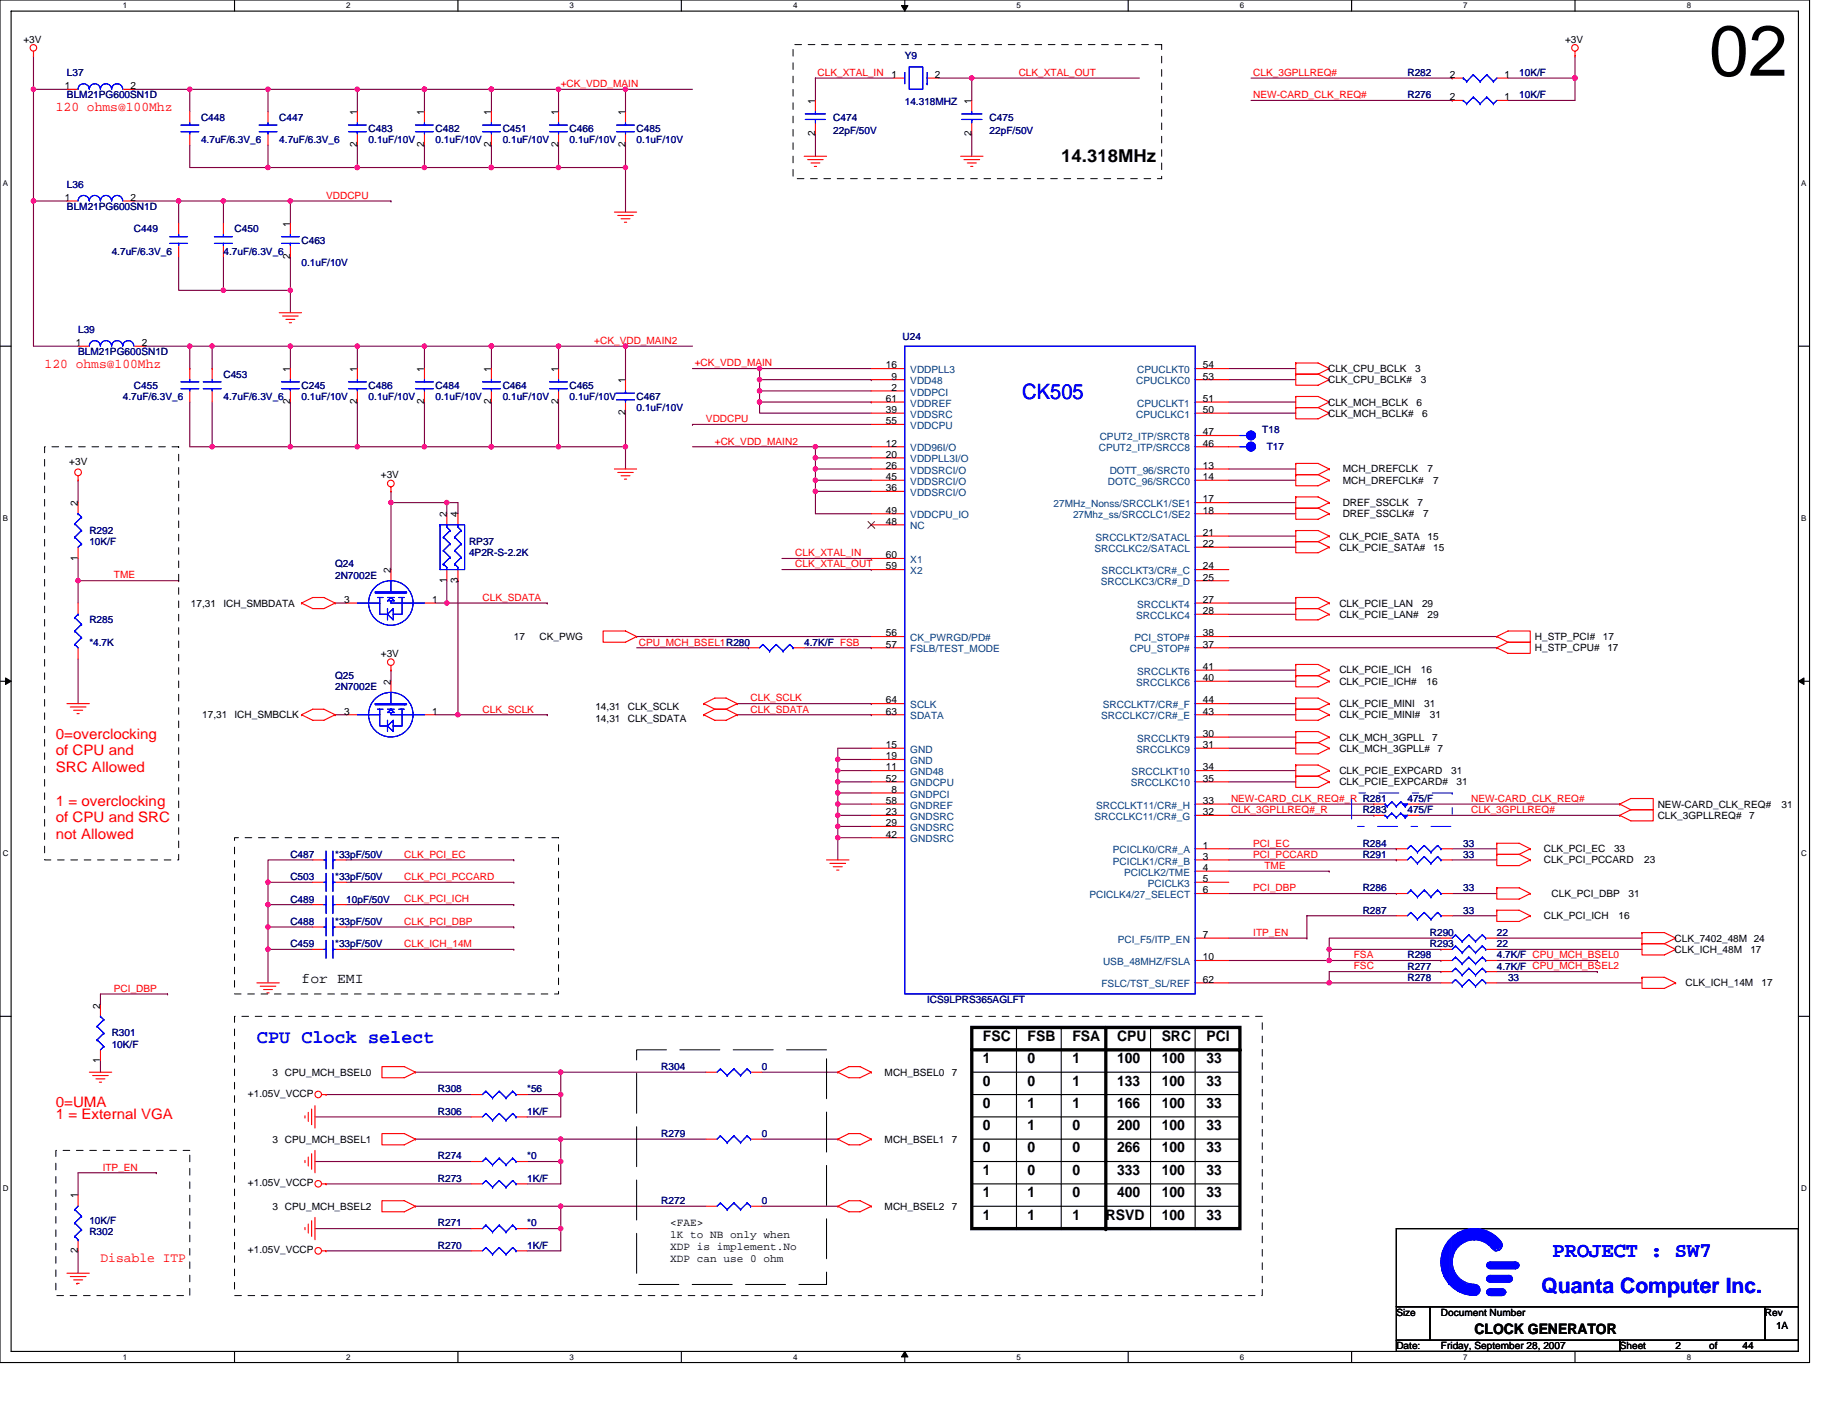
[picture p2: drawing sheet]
<svg xmlns="http://www.w3.org/2000/svg" width="279mm" height="216mm" viewBox="0 0 279 216" stroke-linecap="round" stroke-linejoin="round" font-family="sans-serif">
<defs><g id="words">
<text font-size="10.9" x="260.4" y="11.5">02</text>
<g font-size="3.2" fill="#00f">
<text x="155.7" y="60.7">CK505</text>
<text x="236.5" y="191.6">PROJECT : SW7</text>
<text x="234.8" y="197">Quanta Computer Inc.</text>
</g>
<text font-size="2.9" fill="#00f" x="39.1" y="158.9">CPU Clock select</text>
<text font-size="2.7" x="161.7" y="24.6">14.318MHz</text>
<g font-size="2.2" fill="#f00">
<text x="8.5" y="112.6">0=overclocking</text>
<text x="8.5" y="115.1">of CPU and</text>
<text x="8.5" y="117.6">SRC Allowed</text>
<text x="8.5" y="122.8">1 = overclocking</text>
<text x="8.5" y="125.3">of CPU and SRC</text>
<text x="8.5" y="127.8">not Allowed</text>
<text x="8.5" y="170.4">1 = External VGA</text>
<text x="8.5" y="168.7">0=UMA</text>
</g>
<g font-size="2.2">
<text x="45.9" y="149.8">for EMI</text>
<text x="149.8" y="158.6">FSC</text>
<text x="149.8" y="162">1</text>
<text x="156.5" y="158.6">FSB</text>
<text x="156.5" y="162">0</text>
<text x="163.4" y="162">1</text>
<text x="163.4" y="158.6">FSA</text>
<text x="170.2" y="162">100</text>
<text x="170.2" y="158.6">CPU</text>
<text x="177" y="158.6">SRC</text>
<text x="177" y="162">100</text>
<text x="183.8" y="158.6">PCI</text>
<text x="183.8" y="162">33</text>
<text x="149.8" y="165.4">0</text>
<text x="156.5" y="165.4">0</text>
<text x="163.4" y="165.4">1</text>
<text x="170.2" y="165.4">133</text>
<text x="177" y="165.4">100</text>
<text x="183.8" y="165.4">33</text>
<text x="149.8" y="168.8">0</text>
<text x="149.8" y="172.2">0</text>
<text x="156.5" y="168.8">1</text>
<text x="156.5" y="172.2">1</text>
<text x="163.4" y="168.8">1</text>
<text x="163.4" y="172.2">0</text>
<text x="170.2" y="168.8">166</text>
<text x="170.2" y="172.2">200</text>
<text x="177" y="168.8">100</text>
<text x="177" y="172.2">100</text>
<text x="183.8" y="168.8">33</text>
<text x="183.8" y="172.2">33</text>
<text x="149.8" y="179">1</text>
<text x="149.8" y="175.6">0</text>
<text x="156.5" y="175.6">0</text>
<text x="156.5" y="179">0</text>
<text x="163.4" y="175.6">0</text>
<text x="163.4" y="179">0</text>
<text x="170.2" y="175.6">266</text>
<text x="170.2" y="179">333</text>
<text x="177" y="175.6">100</text>
<text x="177" y="179">100</text>
<text x="183.8" y="179">33</text>
<text x="183.8" y="175.6">33</text>
<text x="149.8" y="185.8">1</text>
<text x="149.8" y="182.4">1</text>
<text x="156.5" y="185.8">1</text>
<text x="156.5" y="182.4">1</text>
<text x="163.4" y="185.8">1</text>
<text x="163.4" y="182.4">0</text>
<text x="168.5" y="185.8">RSVD</text>
<text x="170.2" y="182.4">400</text>
<text x="177" y="182.4">100</text>
<text x="177" y="185.8">100</text>
<text x="183.8" y="182.4">33</text>
<text x="183.8" y="185.8">33</text>
<text x="224.6" y="203.2">CLOCK GENERATOR</text>
</g>
<g font-size="2" fill="#f00">
<text x="8.5" y="16.9">120 ohms@100Mhz</text>
<text x="6.8" y="56.1">120 ohms@100Mhz</text>
<text x="15.3" y="192.2">Disable ITP</text>
</g>
<g font-size="1.7">
<text x="102.1" y="186.8">&lt;FAE&gt;</text>
<text x="102.1" y="188.6">1K to NB only when</text>
<text x="102.1" y="190.4">XDP is implement.No</text>
<text x="102.1" y="192.2">XDP can use 0 ohm</text>
</g>
<g font-size="1.5">
<text x="3.6" y="6.5">+3V</text>
<text x="135.8" y="11.9">1</text>
<text x="142.4" y="11.9">2</text>
<text x="220.9" y="11.9">2</text>
<text x="229.2" y="11.9">1</text>
<text x="238.4" y="6.5">+3V</text>
<text x="9.9" y="13.6">1</text>
<text x="19.9" y="13.6">2</text>
<text x="54.4" y="17.5" transform="rotate(-90 54.4 17.5)">1</text>
<text x="64.6" y="17.5" transform="rotate(-90 64.6 17.5)">1</text>
<text x="74.8" y="17.5" transform="rotate(-90 74.8 17.5)">1</text>
<text x="85.1" y="17.5" transform="rotate(-90 85.1 17.5)">1</text>
<text x="95.3" y="17.5" transform="rotate(-90 95.3 17.5)">1</text>
<text x="124.2" y="15.8" transform="rotate(-90 124.2 15.8)">1</text>
<text x="148" y="15.8" transform="rotate(-90 148 15.8)">1</text>
<text x="220.9" y="15.3">2</text>
<text x="229.2" y="15.3">1</text>
<text x="54.4" y="22.4" transform="rotate(-90 54.4 22.4)">2</text>
<text x="64.6" y="22.4" transform="rotate(-90 64.6 22.4)">2</text>
<text x="74.8" y="22.4" transform="rotate(-90 74.8 22.4)">2</text>
<text x="85.1" y="22.4" transform="rotate(-90 85.1 22.4)">2</text>
<text x="95.3" y="22.4" transform="rotate(-90 95.3 22.4)">2</text>
<text x="124.2" y="20.7" transform="rotate(-90 124.2 20.7)">2</text>
<text x="148" y="20.7" transform="rotate(-90 148 20.7)">2</text>
<text x="9.9" y="30.6">1</text>
<text x="19.9" y="30.6">2</text>
<text x="44.2" y="34.5" transform="rotate(-90 44.2 34.5)">1</text>
<text x="44.2" y="39.5" transform="rotate(-90 44.2 39.5)">2</text>
<text x="11.6" y="52.7">1</text>
<text x="21.6" y="52.7">2</text>
<text x="44.2" y="56.7" transform="rotate(-90 44.2 56.7)">1</text>
<text x="54.4" y="56.7" transform="rotate(-90 54.4 56.7)">1</text>
<text x="64.6" y="56.7" transform="rotate(-90 64.6 56.7)">1</text>
<text x="74.8" y="56.7" transform="rotate(-90 74.8 56.7)">1</text>
<text x="85.1" y="56.7" transform="rotate(-90 85.1 56.7)">1</text>
<text x="95.3" y="58.4" transform="rotate(-90 95.3 58.4)">1</text>
<text x="135" y="56.1">16</text>
<text x="135.8" y="59.5">2</text>
<text x="135.8" y="57.8">9</text>
<text x="183.3" y="57.8">53</text>
<text x="183.3" y="56.1">54</text>
<text x="202.3" y="58.4">CLK_CPU_BCLK#</text>
<text x="202.3" y="56.7">CLK_CPU_BCLK</text>
<text x="215.6" y="56.7">3</text>
<text x="216.4" y="58.4">3</text>
<text x="44.2" y="61.6" transform="rotate(-90 44.2 61.6)">2</text>
<text x="54.4" y="61.6" transform="rotate(-90 54.4 61.6)">2</text>
<text x="64.6" y="61.6" transform="rotate(-90 64.6 61.6)">2</text>
<text x="74.8" y="61.6" transform="rotate(-90 74.8 61.6)">2</text>
<text x="85.1" y="61.6" transform="rotate(-90 85.1 61.6)">2</text>
<text x="95.3" y="63.3" transform="rotate(-90 95.3 63.3)">2</text>
<text x="135" y="62.9">39</text>
<text x="135" y="64.6">55</text>
<text x="135" y="61.2">61</text>
<text x="183.3" y="62.9">50</text>
<text x="183.3" y="61.2">51</text>
<text x="202.3" y="63.5">CLK_MCH_BCLK#</text>
<text x="202.3" y="61.8">CLK_MCH_BCLK</text>
<text x="215.8" y="61.8">6</text>
<text x="216.6" y="63.5">6</text>
<text x="10.5" y="70.8">+3V</text>
<text x="135" y="68.1">12</text>
<text x="135" y="69.7">20</text>
<text x="135" y="71.4">26</text>
<text x="183.3" y="66.3">47</text>
<text x="183.3" y="71.4">13</text>
<text x="183.3" y="68.1">46</text>
<text x="204.6" y="72">MCH_DREFCLK</text>
<text x="217.5" y="72">7</text>
<text x="11.9" y="77.1" transform="rotate(-90 11.9 77.1)">2</text>
<text x="58" y="72.8">+3V</text>
<text x="135" y="73.2">45</text>
<text x="135" y="74.8">36</text>
<text x="183.3" y="76.6">17</text>
<text x="183.3" y="73.2">14</text>
<text x="204.6" y="77.1">DREF_SSCLK</text>
<text x="204.6" y="73.7">MCH_DREFCLK#</text>
<text x="215.9" y="77.1">7</text>
<text x="218.3" y="73.7">7</text>
<text x="68.1" y="78.8" transform="rotate(-90 68.1 78.8)">2</text>
<text x="69.7" y="78.8" transform="rotate(-90 69.7 78.8)">4</text>
<text x="135" y="78.3">49</text>
<text x="135" y="79.9">48</text>
<text x="183.3" y="81.7">21</text>
<text x="183.3" y="83.4">22</text>
<text x="183.3" y="78.3">18</text>
<text x="204" y="82.2">CLK_PCIE_SATA</text>
<text x="204" y="83.9">CLK_PCIE_SATA#</text>
<text x="204.6" y="78.8">DREF_SSCLK#</text>
<text x="216.8" y="78.8">7</text>
<text x="217.5" y="82.2">15</text>
<text x="218.3" y="83.9">15</text>
<text x="11.9" y="85.4" transform="rotate(-90 11.9 85.4)">1</text>
<text x="59.5" y="87.3" transform="rotate(-90 59.5 87.3)">2</text>
<text x="68.1" y="88.8" transform="rotate(-90 68.1 88.8)">1</text>
<text x="69.7" y="88.8" transform="rotate(-90 69.7 88.8)">3</text>
<text x="135" y="85.1">60</text>
<text x="135" y="86.8">59</text>
<text x="183.3" y="88.5">25</text>
<text x="183.3" y="86.8">24</text>
<text x="29.1" y="92.4">17,31</text>
<text x="34" y="92.4">ICH_SMBDATA</text>
<text x="52.4" y="91.9">3</text>
<text x="65.8" y="91.9">1</text>
<text x="183.3" y="93.6">28</text>
<text x="183.3" y="91.9">27</text>
<text x="204" y="92.4">CLK_PCIE_LAN</text>
<text x="204" y="94.1">CLK_PCIE_LAN#</text>
<text x="216.6" y="92.4">29</text>
<text x="217.5" y="94.1">29</text>
<text x="58" y="100.1">+3V</text>
<text x="78.3" y="97.5">17</text>
<text x="82.2" y="97.5">CK_PWG</text>
<text x="135" y="97">56</text>
<text x="135" y="98.7">57</text>
<text x="183.3" y="98.7">37</text>
<text x="183.3" y="97">38</text>
<text x="233.8" y="99.2">H_STP_CPU#</text>
<text x="233.8" y="97.5">H_STP_PCI#</text>
<text x="244.2" y="97.5">17</text>
<text x="244.9" y="99.2">17</text>
<text x="59.5" y="104.3" transform="rotate(-90 59.5 104.3)">2</text>
<text x="135" y="107.2">64</text>
<text x="183.3" y="107.2">44</text>
<text x="183.3" y="103.8">40</text>
<text x="183.3" y="102.1">41</text>
<text x="204" y="104.3">CLK_PCIE_ICH#</text>
<text x="204" y="102.6">CLK_PCIE_ICH</text>
<text x="204" y="107.7">CLK_PCIE_MINI</text>
<text x="216.4" y="102.6">16</text>
<text x="217" y="107.7">31</text>
<text x="217.3" y="104.3">16</text>
<text x="30.8" y="109.4">17,31</text>
<text x="35.7" y="109.4">ICH_SMBCLK</text>
<text x="52.4" y="108.9">3</text>
<text x="65.8" y="108.9">1</text>
<text x="90.7" y="108.2">14,31</text>
<text x="90.7" y="109.9">14,31</text>
<text x="95.6" y="108.2">CLK_SCLK</text>
<text x="95.6" y="109.9">CLK_SDATA</text>
<text x="135" y="108.9">63</text>
<text x="135" y="114">15</text>
<text x="183.3" y="114">31</text>
<text x="183.3" y="108.9">43</text>
<text x="183.3" y="112.3">30</text>
<text x="204" y="112.8">CLK_MCH_3GPLL</text>
<text x="204" y="109.4">CLK_PCIE_MINI#</text>
<text x="217.8" y="109.4">31</text>
<text x="218.2" y="112.8">7</text>
<text x="135" y="115.7">19</text>
<text x="135" y="117.4">11</text>
<text x="135" y="119.1">52</text>
<text x="183.3" y="117.4">34</text>
<text x="183.3" y="119.1">35</text>
<text x="204" y="119.6">CLK_PCIE_EXPCARD#</text>
<text x="204" y="117.9">CLK_PCIE_EXPCARD</text>
<text x="204" y="114.5">CLK_MCH_3GPLL#</text>
<text x="219" y="114.5">7</text>
<text x="221.1" y="117.9">31</text>
<text x="221.9" y="119.6">31</text>
<text x="135" y="122.5">58</text>
<text x="135" y="124.2">23</text>
<text x="135" y="125.9">29</text>
<text x="135.8" y="120.8">8</text>
<text x="183.3" y="124.2">32</text>
<text x="183.3" y="122.5">33</text>
<text x="252.5" y="123">NEW-CARD_CLK_REQ#</text>
<text x="252.5" y="124.8">CLK_3GPLLREQ#</text>
<text x="266.5" y="124.8">7</text>
<text x="271.4" y="123">31</text>
<text x="135" y="127.6">42</text>
<text x="183.3" y="129.3">1</text>
<text x="183.3" y="131">3</text>
<text x="235.2" y="131.6">CLK_PCI_PCCARD</text>
<text x="235.2" y="129.9">CLK_PCI_EC</text>
<text x="245.9" y="129.9">33</text>
<text x="250.5" y="131.6">23</text>
<text x="183.3" y="132.7">4</text>
<text x="183.3" y="136.1">6</text>
<text x="183.3" y="134.4">5</text>
<text x="236.4" y="136.7">CLK_PCI_DBP</text>
<text x="248.1" y="136.7">31</text>
<text x="183.3" y="142.9">7</text>
<text x="235.2" y="140.1">CLK_PCI_ICH</text>
<text x="246.6" y="140.1">16</text>
<text x="255.1" y="143.5">CLK_7402_48M 24</text>
<text x="183.3" y="146.3">10</text>
<text x="183.3" y="149.7">62</text>
<text x="255.1" y="145.2">CLK_ICH_48M</text>
<text x="266.7" y="145.2">17</text>
<text x="15.3" y="153.7" transform="rotate(-90 15.3 153.7)">2</text>
<text x="256.8" y="150.3">CLK_ICH_14M</text>
<text x="268.4" y="150.3">17</text>
<text x="15.3" y="162" transform="rotate(-90 15.3 162)">1</text>
<text x="37.8" y="167.1">+1.05V_VCCP</text>
<text x="41.5" y="163.9">3 CPU_MCH_BSEL0</text>
<text x="134.8" y="163.9">MCH_BSEL0</text>
<text x="145" y="163.9">7</text>
<text x="41.5" y="174.1">3 CPU_MCH_BSEL1</text>
<text x="134.8" y="174.1">MCH_BSEL1</text>
<text x="145" y="174.1">7</text>
<text x="11.9" y="182.6" transform="rotate(-90 11.9 182.6)">1</text>
<text x="37.8" y="180.7">+1.05V_VCCP</text>
<text x="41.5" y="184.3">3 CPU_MCH_BSEL2</text>
<text x="134.8" y="184.3">MCH_BSEL2</text>
<text x="145" y="184.3">7</text>
<text x="11.9" y="190.9" transform="rotate(-90 11.9 190.9)">2</text>
<text x="37.8" y="190.9">+1.05V_VCCP</text>
<text x="212.7" y="200.5">Size</text>
<text x="219.5" y="200.5">Document Number</text>
<text x="268.9" y="200.5">Rev</text>
<text x="270.6" y="202.5">1A</text>
<text x="212.7" y="205.6">Date:</text>
<text x="219.5" y="205.6">Friday, September 28, 2007</text>
<text x="246.8" y="205.6">Sheet</text>
<text x="255.3" y="205.6">2</text>
<text x="260.4" y="205.6">of</text>
<text x="265.5" y="205.6">44</text>
</g>
<g font-size="1.5" fill="#000080">
<text x="10.2" y="11.6">L37</text>
<text x="137.8" y="9">Y9</text>
<text x="214.4" y="11.6">R282</text>
<text x="231.4" y="11.6">10K/F</text>
<text x="10.2" y="15">BLM21PG600SN1D</text>
<text x="137.8" y="16">14.318MHZ</text>
<text x="214.4" y="15">R276</text>
<text x="231.4" y="15">10K/F</text>
<text x="30.6" y="18.4">C448</text>
<text x="30.6" y="21.8">4.7uF/6.3V_6</text>
<text x="42.5" y="18.4">C447</text>
<text x="42.5" y="21.8">4.7uF/6.3V_6</text>
<text x="56.2" y="20.1">C483</text>
<text x="56.2" y="21.8">0.1uF/10V</text>
<text x="66.4" y="20.1">C482</text>
<text x="66.4" y="21.8">0.1uF/10V</text>
<text x="76.6" y="20.1">C451</text>
<text x="76.6" y="21.8">0.1uF/10V</text>
<text x="86.8" y="20.1">C466</text>
<text x="86.8" y="21.8">0.1uF/10V</text>
<text x="97" y="20.1">C485</text>
<text x="97" y="21.8">0.1uF/10V</text>
<text x="126.9" y="18.4">C474</text>
<text x="126.9" y="20.4">22pF/50V</text>
<text x="150.8" y="18.4">C475</text>
<text x="150.8" y="20.4">22pF/50V</text>
<text x="10.2" y="28.6">L36</text>
<text x="10.2" y="32">BLM21PG600SN1D</text>
<text x="20.4" y="35.4">C449</text>
<text x="35.7" y="35.4">C450</text>
<text x="17" y="38.8">4.7uF/6.3V_6</text>
<text x="34" y="38.8">4.7uF/6.3V_6</text>
<text x="45.9" y="37.1">C463</text>
<text x="45.9" y="40.5">0.1uF/10V</text>
<text x="11.9" y="50.7">L39</text>
<text x="137.5" y="51.7">U24</text>
<text x="11.9" y="54.1">BLM21PG600SN1D</text>
<text x="20.4" y="59.2">C455</text>
<text x="34" y="57.5">C453</text>
<text x="45.9" y="59.2">C245</text>
<text x="56.2" y="59.2">C486</text>
<text x="66.4" y="59.2">C484</text>
<text x="76.6" y="59.2">C464</text>
<text x="86.8" y="59.2">C465</text>
<text x="18.7" y="60.9">4.7uF/6.3V_6</text>
<text x="34" y="60.9">4.7uF/6.3V_6</text>
<text x="45.9" y="60.9">0.1uF/10V</text>
<text x="56.2" y="60.9">0.1uF/10V</text>
<text x="66.4" y="60.9">0.1uF/10V</text>
<text x="76.6" y="60.9">0.1uF/10V</text>
<text x="86.8" y="60.9">0.1uF/10V</text>
<text x="97" y="60.9">C467</text>
<text x="97" y="62.6">0.1uF/10V</text>
<text x="192.3" y="66">T18</text>
<text x="193" y="68.6">T17</text>
<text x="13.6" y="81.3">R292</text>
<text x="13.6" y="83.1">10K/F</text>
<text x="71.5" y="83.1">RP37</text>
<text x="51.1" y="86.5">Q24</text>
<text x="51.1" y="88.2">2N7002E</text>
<text x="71.5" y="84.8">4P2R-S-2.2K</text>
<text x="13.6" y="95">R285</text>
<text x="13.6" y="98.4">*4.7K</text>
<text x="122.5" y="98.4">4.7K/F FSB</text>
<text x="51.1" y="103.5">Q25</text>
<text x="51.1" y="105.2">2N7002E</text>
<text x="207.6" y="123.9">R283</text>
<text x="214.4" y="123.9">475/F</text>
<text x="214.4" y="122.2">475/F</text>
<text x="44.2" y="130.7">C487</text>
<text x="51.1" y="130.7">*33pF/50V</text>
<text x="207.6" y="130.7">R291</text>
<text x="207.6" y="129">R284</text>
<text x="222.9" y="130.7">33</text>
<text x="222.9" y="129">33</text>
<text x="44.2" y="137.5">C489</text>
<text x="44.2" y="134.1">C503</text>
<text x="51.1" y="134.1">*33pF/50V</text>
<text x="52.7" y="137.5">10pF/50V</text>
<text x="207.6" y="135.8">R286</text>
<text x="222.9" y="135.8">33</text>
<text x="44.2" y="140.9">C488</text>
<text x="51.1" y="140.9">*33pF/50V</text>
<text x="207.6" y="139.2">R287</text>
<text x="217.8" y="142.6">R290</text>
<text x="222.9" y="139.2">33</text>
<text x="228" y="142.6">22</text>
<text x="44.2" y="144.3">C459</text>
<text x="51.1" y="144.3">*33pF/50V</text>
<text x="214.4" y="147.7">R277</text>
<text x="214.4" y="146">R298</text>
<text x="214.4" y="149.4">R278</text>
<text x="217.8" y="144.3">R293</text>
<text x="228" y="147.7">4.7K/F CPU_MCH_BSEL2</text>
<text x="228" y="146">4.7K/F CPU_MCH_BSEL0</text>
<text x="228" y="144.3">22</text>
<text x="229.7" y="149.4">33</text>
<text x="141.2" y="152.8">ICS9LPRS365AGLFT</text>
<text x="17" y="157.9">R301</text>
<text x="17" y="159.6">10K/F</text>
<text x="66.7" y="166.4">R308</text>
<text x="80.3" y="166.4">*56</text>
<text x="100.7" y="163">R304</text>
<text x="116.1" y="163">0</text>
<text x="66.7" y="169.8">R306</text>
<text x="80.3" y="169.8">1K/F</text>
<text x="100.7" y="173.2">R279</text>
<text x="116.1" y="173.2">0</text>
<text x="66.7" y="176.7">R274</text>
<text x="80.3" y="176.7">*0</text>
<text x="66.7" y="180.1">R273</text>
<text x="80.3" y="180.1">1K/F</text>
<text x="100.7" y="183.5">R272</text>
<text x="116.1" y="183.5">0</text>
<text x="13.6" y="188.2">R302</text>
<text x="13.6" y="186.5">10K/F</text>
<text x="66.7" y="186.9">R271</text>
<text x="66.7" y="190.3">R270</text>
<text x="80.3" y="186.9">*0</text>
<text x="80.3" y="190.3">1K/F</text>
</g>
<g font-size="1.5" fill="#f00">
<text x="124.6" y="11.6">CLK_XTAL_IN</text>
<text x="155.2" y="11.6">CLK_XTAL_OUT</text>
<text x="190.9" y="11.6">CLK_3GPLLREQ#</text>
<text x="85.4" y="13.3">+CK_VDD_MAIN</text>
<text x="190.9" y="15">NEW-CARD_CLK_REQ#</text>
<text x="49.7" y="30.3">VDDCPU</text>
<text x="90.5" y="52.4">+CK_VDD_MAIN2</text>
<text x="105.8" y="55.8">+CK_VDD_MAIN</text>
<text x="107.5" y="64.3">VDDCPU</text>
<text x="108.9" y="67.7">+CK_VDD_MAIN2</text>
<text x="17.4" y="88.1">TME</text>
<text x="121.2" y="84.8">CLK_XTAL_IN</text>
<text x="121.2" y="86.4">CLK_XTAL_OUT</text>
<text x="73.5" y="91.5">CLK_SDATA</text>
<text x="97.3" y="98.4">CPU_MCH_BSEL1R280</text>
<text x="114.3" y="106.9">CLK_SCLK</text>
<text x="73.5" y="108.6">CLK_SCLK</text>
<text x="114.3" y="108.6">CLK_SDATA</text>
<text x="187.5" y="122.2">NEW-CARD_CLK_REQ#_R R281</text>
<text x="187.5" y="123.9">CLK_3GPLLREQ#_R</text>
<text x="224.1" y="123.9">CLK_3GPLLREQ#</text>
<text x="224.1" y="122.2">NEW-CARD_CLK_REQ#</text>
<text x="61.6" y="130.7">CLK_PCI_EC</text>
<text x="190.9" y="130.7">PCI_PCCARD</text>
<text x="190.9" y="129">PCI_EC</text>
<text x="61.6" y="134.1">CLK_PCI_PCCARD</text>
<text x="61.6" y="137.5">CLK_PCI_ICH</text>
<text x="190.9" y="135.8">PCI_DBP</text>
<text x="192.6" y="132.4">TME</text>
<text x="61.6" y="140.9">CLK_PCI_DBP</text>
<text x="190.9" y="142.6">ITP_EN</text>
<text x="61.6" y="144.3">CLK_ICH_14M</text>
<text x="206.2" y="147.7">FSC</text>
<text x="206.2" y="146">FSA</text>
<text x="17.4" y="151.1">PCI_DBP</text>
<text x="15.6" y="178.4">ITP_EN</text>
</g>
<g font-size="1.5" fill="#004080">
<text x="138.7" y="56.9">VDDPLL3</text>
<text x="138.7" y="58.5">VDD48</text>
<text x="173.1" y="58.5">CPUCLKC0</text>
<text x="173.2" y="56.9">CPUCLKT0</text>
<text x="138.7" y="63.6">VDDSRC</text>
<text x="138.7" y="65.4">VDDCPU</text>
<text x="138.7" y="62">VDDREF</text>
<text x="138.7" y="60.3">VDDPCI</text>
<text x="173.1" y="63.6">CPUCLKC1</text>
<text x="173.2" y="62">CPUCLKT1</text>
<text x="138.7" y="68.8">VDD96I/O</text>
<text x="138.7" y="70.5">VDDPLL3I/O</text>
<text x="167.4" y="68.8">CPUT2_ITP/SRCC8</text>
<text x="167.5" y="67.1">CPUT2_ITP/SRCT8</text>
<text x="138.7" y="72.2">VDDSRCI/O</text>
<text x="138.7" y="73.9">VDDSRCI/O</text>
<text x="138.7" y="75.6">VDDSRCI/O</text>
<text x="160.5" y="77.3">27MHz_Nonss/SRCCLK1/SE1</text>
<text x="168.8" y="73.9">DOTC_96/SRCC0</text>
<text x="169.1" y="72.2">DOTT_96/SRCT0</text>
<text x="138.7" y="79">VDDCPU_IO</text>
<text x="138.7" y="80.7">NC</text>
<text x="163.5" y="79">27Mhz_ss/SRCCLC1/SE2</text>
<text x="166.9" y="82.4">SRCCLKT2/SATACL</text>
<text x="138.7" y="85.8">X1</text>
<text x="138.7" y="87.5">X2</text>
<text x="166.7" y="84.1">SRCCLKC2/SATACL</text>
<text x="167.7" y="89.2">SRCCLKC3/CR#_D</text>
<text x="167.8" y="87.5">SRCCLKT3/CR#_C</text>
<text x="173.1" y="94.3">SRCCLKC4</text>
<text x="173.2" y="92.6">SRCCLKT4</text>
<text x="138.7" y="97.7">CK_PWRGD/PD#</text>
<text x="138.7" y="99.4">FSLB/TEST_MODE</text>
<text x="172.1" y="99.4">CPU_STOP#</text>
<text x="172.8" y="97.7">PCI_STOP#</text>
<text x="138.7" y="107.9">SCLK</text>
<text x="168" y="107.9">SRCCLKT7/CR#_F</text>
<text x="173.1" y="104.5">SRCCLKC6</text>
<text x="173.2" y="102.8">SRCCLKT6</text>
<text x="138.7" y="109.6">SDATA</text>
<text x="167.8" y="109.6">SRCCLKC7/CR#_E</text>
<text x="173.2" y="113">SRCCLKT9</text>
<text x="138.7" y="114.7">GND</text>
<text x="138.7" y="116.4">GND</text>
<text x="138.7" y="118.1">GND48</text>
<text x="138.7" y="119.8">GNDCPU</text>
<text x="172.3" y="119.8">SRCCLKC10</text>
<text x="172.4" y="118.1">SRCCLKT10</text>
<text x="173.1" y="114.7">SRCCLKC9</text>
<text x="138.7" y="121.5">GNDPCI</text>
<text x="138.7" y="123.2">GNDREF</text>
<text x="138.7" y="124.9">GNDSRC</text>
<text x="166.8" y="124.9">SRCCLKC11/CR#_G</text>
<text x="167" y="123.2">SRCCLKT11/CR#_H</text>
<text x="138.7" y="126.6">GNDSRC</text>
<text x="138.7" y="128.3">GNDSRC</text>
<text x="169.5" y="130">PCICLK0/CR#_A</text>
<text x="169.5" y="131.7">PCICLK1/CR#_B</text>
<text x="166" y="136.8">PCICLK4/27_SELECT</text>
<text x="171.2" y="133.4">PCICLK2/TME</text>
<text x="174.9" y="135.1">PCICLK3</text>
<text x="170.3" y="143.6">PCI_F5/ITP_EN</text>
<text x="168" y="147">USB_48MHZ/FSLA</text>
<text x="167.8" y="150.5">FSLC/TST_SL/REF</text>
</g>
<g font-size="1.2">
<text x="18.7" y="1.2">1</text>
<text x="52.7" y="1.2">2</text>
<text x="86.8" y="1.2">3</text>
<text x="120.8" y="1.2">4</text>
<text x="154.9" y="1.2">5</text>
<text x="188.9" y="1.2">6</text>
<text x="222.9" y="1.2">7</text>
<text x="257" y="1.2">8</text>
<text x=".4" y="28.3">A</text>
<text x="274.4" y="28.3">A</text>
<text x=".4" y="79.4">B</text>
<text x="274.4" y="79.4">B</text>
<text x=".4" y="130.4">C</text>
<text x="274.4" y="130.4">C</text>
<text x=".4" y="181.5">D</text>
<text x="274.4" y="181.5">D</text>
<text x="18.7" y="207.2">1</text>
<text x="52.7" y="207.2">2</text>
<text x="86.8" y="207.2">3</text>
<text x="120.8" y="207.2">4</text>
<text x="154.9" y="207.2">5</text>
<text x="188.9" y="207.2">6</text>
<text x="222.9" y="207.2">7</text>
<text x="257" y="207.2">8</text>
</g>
</g></defs>
<path d="M0 0h275.7v207.6h-275.7zM1.7 1.7h272.3v204.2h-272.3z" fill="none" stroke="#000" stroke-width=".17"/>
<g fill="#fff">
<path d="M18.7 .2h.7v1.3h-.7z"/>
<path d="M18.7 206.1h.7v1.3h-.7z"/>
</g>
<path d="M35.7 0v1.7M35.7 205.9v1.7" fill="none" stroke="#000" stroke-width=".17"/>
<g fill="#fff">
<path d="M52.7 .2h.7v1.3h-.7z"/>
<path d="M52.7 206.1h.7v1.3h-.7z"/>
</g>
<path d="M69.8 0v1.7M69.8 205.9v1.7" fill="none" stroke="#000" stroke-width=".17"/>
<g fill="#fff">
<path d="M86.8 .2h.6v1.3h-.6z"/>
<path d="M86.8 206.1h.6v1.3h-.6z"/>
</g>
<path d="M103.8 0v1.7M103.8 205.9v1.7" fill="none" stroke="#000" stroke-width=".17"/>
<g fill="#fff">
<path d="M120.8 .2h.7v1.3h-.7z"/>
<path d="M120.8 206.1h.7v1.3h-.7z"/>
</g>
<path d="M137.8 0v1.7M137.8 205.9v1.7" fill="none" stroke="#000" stroke-width=".17"/>
<path d="M137.3 .8h1l-.5 .9zM137.8 205.9l.5 .9h-1z" fill="#000" stroke="#000" stroke-width=".15"/>
<g fill="#fff">
<path d="M154.9 .2h.6v1.3h-.6z"/>
<path d="M154.9 206.1h.6v1.3h-.6z"/>
</g>
<path d="M171.9 0v1.7M171.9 205.9v1.7" fill="none" stroke="#000" stroke-width=".17"/>
<g fill="#fff">
<path d="M188.9 .2h.6v1.3h-.6z"/>
<path d="M188.9 206.1h.6v1.3h-.6z"/>
</g>
<path d="M205.9 0v1.7M205.9 205.9v1.7" fill="none" stroke="#000" stroke-width=".17"/>
<g fill="#fff">
<path d="M222.9 .2h.7v1.3h-.7z"/>
<path d="M222.9 206.1h.7v1.3h-.7z"/>
</g>
<path d="M239.9 0v1.7M239.9 205.9v1.7" fill="none" stroke="#000" stroke-width=".17"/>
<g fill="#fff">
<path d="M257 .2h.6v1.3h-.6z"/>
<path d="M257 206.1h.6v1.3h-.6z"/>
<path d="M.4 27.2h.8v1.4h-.8z"/>
<path d="M274.4 27.2h.8v1.4h-.8z"/>
<path d="M.4 78.3h.8v1.3h-.8z"/>
<path d="M274.4 78.3h.8v1.3h-.8z"/>
</g>
<path d="M0 52.7h1.7M274 52.7h1.7" fill="none" stroke="#000" stroke-width=".17"/>
<g fill="#fff">
<path d="M.4 129.3h.9v1.4h-.9z"/>
<path d="M274.4 129.3h.9v1.4h-.9z"/>
</g>
<path d="M0 103.8h1.7M274 103.8h1.7" fill="none" stroke="#000" stroke-width=".17"/>
<path d="M.8 103.3l.9 .5-.9 .5zM274 103.8l.8-.5v1z" fill="#000" stroke="#000" stroke-width=".15"/>
<g fill="#fff">
<path d="M.4 180.4h.9v1.3h-.9z"/>
<path d="M274.4 180.4h.9v1.3h-.9z"/>
</g>
<g fill="none" stroke="#000" stroke-width=".17">
<path d="M0 154.9h1.7M154.9 156.5v30.7M161.7 156.5v30.7M175.3 156.5v30.7M182.1 156.5v30.7M274 154.9h1.7M148 166.8h40.9M148 170.2h40.9M148 173.6h40.9M148 177h40.9M148 163.4h40.9M188.9 163.4h.1"/>
<path d="M148 180.4h40.9M148 183.8h40.9M154.9 187.2h.1M161.7 187.2h.1M175.3 187.2h.1M182.1 187.2h.1M188.9 180.4h.1M188.9 183.8h.1M212.7 187.2h61.3v11.9h-61.3zM212.7 199.1h5.1v5.1h-5.1zM217.8 199.1h51.1v5.1h-51.1zM268.9 199.1h5.1v5.1h-5.1z"/>
<path d="M212.7 204.2h34.1v1.7h-34.1zM246.8 204.2h27.2v1.7h-27.2z"/>
</g>
<g fill="none" stroke="#800040" stroke-width=".17">
<path d="M5.1 8.5v5.1M5.1 13.6h5.1M5.1 13.6v17M20.4 13.6h8.5M28.9 13.6v3.4M28.9 13.6h11.9M40.8 13.6h.1M40.8 13.6v3.4M40.8 13.6h13.6M54.4 13.6h.1M54.4 13.6v3.4M54.4 13.6h51.1"/>
<path d="M64.7 13.6v3.4M64.7 13.6h.1M74.9 13.6v3.4M74.9 13.6h.1M85.1 13.6v3.4M85.1 13.6h.1M95.3 13.6v3.4M95.3 13.6h.1M124.2 11.9v3.4M124.2 11.9h.1M124.2 11.9h11.9M142.9 11.9h5.1"/>
<path d="M148 11.9h.1M148 11.9h25.6M148 11.9v3.4M190.6 11.9h30.6M190.6 15.3h30.6M221.2 15.3h.1M221.2 11.9h.1M229.7 11.9h10.2M239.9 8.5v3.4M239.9 11.9v3.4h-10.2M239.9 11.9h.1M5.1 30.6h.1"/>
<path d="M5.1 30.6v22.1h6.8M5.1 30.6h5.1M20.4 30.6h39.2M27.2 30.6h.1M27.2 30.6v3.4M27.2 39.1v5.1h6.8M28.9 22.1v3.4h11.9M34 30.6v3.4M34 39.1v5.1M34 30.6h.1M40.8 25.5h.1M40.8 22.1v3.4h13.6"/>
<path d="M44.2 30.6h.1M44.2 30.6v3.4M44.2 39.1v5.1M54.4 25.5h.1M54.4 22.1v3.4M54.4 25.5h40.9M59.6 30.6h.1M64.7 22.1v3.4M64.7 25.5h.1M74.9 25.5h.1M74.9 22.1v3.4M85.1 22.1v3.4"/>
<path d="M85.1 25.5h.1M95.3 25.5h.1M95.3 22.1v3.4M95.3 25.5v6.8M124.2 20.4v3.4M148 20.4v3.4M22.1 52.7h6.8M28.9 56.2h.1M28.9 52.7h3.4M28.9 52.7v3.5M32.3 56.2h.1M32.3 52.7h11.9"/>
<path d="M32.3 52.7v3.5M34 44.2h10.2M44.2 44.2h.1M44.2 44.2v3.4M44.2 52.7v3.5M44.2 52.7h10.2M44.2 52.7h.1M54.4 52.7v3.5M54.4 52.7h40.9M64.7 52.7v3.5M64.7 52.7h.1M74.9 52.7v3.5"/>
<path d="M74.9 52.7h.1M85.1 52.7h.1M85.1 52.7v3.5M95.3 52.7h.1M95.3 52.7v5.1M95.3 52.7h10.2M105.5 56.2h10.2M115.7 56.2h.1M115.7 56.2h17M115.7 57.8v1.8h17M115.7 56.2v1.6M115.7 59.6h.1"/>
<path d="M115.7 57.8h17M115.7 59.6v1.7M132.7 57.8h.1M187.2 57.8h10.2M187.2 56.2h10.2M11.9 73.2v3.4M28.9 61.3v6.8h3.4M32.3 68.1h.1M32.3 61.3v6.8h11.9M44.2 61.3v6.8M44.2 68.1h.1M44.2 68.1h10.2"/>
<path d="M54.4 61.3v6.8M54.4 68.1h.1M54.4 68.1h10.3M59.6 76.6v10.2M59.6 74.9v1.7M59.6 76.6h10.2v1.7M59.6 76.6h.1M64.7 61.3v6.8h10.2M68.1 76.6v1.7M68.1 76.6h.1M74.9 61.3v6.8M74.9 68.1h.1"/>
<path d="M74.9 68.1h20.4M85.1 61.3v6.8M85.1 68.1h.1M95.3 68.1h.1M95.3 68.1v3.4M95.3 62.9v5.2M105.5 64.7h.1M105.5 68.1h18.7M105.5 64.7h27.2M115.7 61.3v1.6h17M115.7 61.3h17M124.2 68.1h.1"/>
<path d="M124.2 69.8h.1M124.2 68.1h8.5M124.2 74.9v3.4h8.5M124.2 74.9h8.5M124.2 73.2h8.5M124.2 74.9h.1M124.2 71.5h8.5M124.2 73.2h.1M124.2 69.8h8.5M124.2 71.5h.1M124.2 68.1v6.8M132.7 61.3h.1"/>
<path d="M187.2 62.9h10.2M187.2 61.3h10.2M187.2 78.3h10.2M187.2 76.6h10.2M187.2 71.5h10.2M187.2 73.2h10.2M11.9 85.1v3.4M11.9 88.5v3.4M11.9 88.5h15.3M27.2 88.5h.1M51.1 91.9h1.6M66.4 91.9h17"/>
<path d="M68.1 91.9h.1M68.1 88.5v3.4M69.8 88.5h.1M69.8 88.5v20.4M83.4 91.9h.1M97 97h35.7M97 98.7h17M114 98.7h.1M119.1 85.1h13.6M119.1 86.8h13.6M122.5 98.7h10.2M132.7 85.1h.1"/>
<path d="M132.7 98.7h.1M132.7 86.8h.1M187.2 83.4h10.2M187.2 81.7h10.2M187.2 98.7h40.8M187.2 97h40.8M187.2 91.9h10.2M187.2 93.6h10.2M11.9 100.4v6.8M51.1 108.9h1.6M59.6 102.1v1.7M66.4 108.9h3.4"/>
<path d="M69.8 108.9h13.6M83.4 108.9h.1M112.3 107.2h20.4M112.3 108.9h20.4M127.6 115.7h.1M127.6 117.4h.1M127.6 119.1h.1M132.7 107.2h.1M132.7 108.9h.1M132.7 114h-5.1v1.7M132.7 115.7h-5.1v1.7M132.7 117.4h-5.1v1.7"/>
<path d="M132.7 119.1h-5.1v1.7M187.2 103.8h10.2M187.2 102.1h10.2M187.2 117.4h10.2M187.2 119.1h10.2M187.2 114h10.2M187.2 112.3h10.2M187.2 107.2h10.2M187.2 108.9h10.2M40.8 134.4h.1M40.8 137.8h.1M40.8 137.8h6.8"/>
<path d="M40.8 137.8v6.9M47.6 131h-6.8v3.4M47.6 134.4h-6.8v3.4M52.7 131h25.6M52.7 134.4h25.6M52.7 137.8h25.6M78.3 131h.1M78.3 134.4h.1M78.3 137.8h.1M127.6 120.8h.1M127.6 122.5h.1M127.6 124.2h.1"/>
<path d="M127.6 125.9h.1M127.6 127.6h.1M127.6 127.6h5.1M127.6 127.6v3.4M132.7 120.8h-5.1v1.7M132.7 122.5h-5.1v1.7M132.7 124.2h-5.1v1.7M132.7 125.9h-5.1v1.7M187.2 131h25.5M187.2 136.1h25.5M187.2 124.2h22.1M187.2 122.5h22.1"/>
<path d="M187.2 129.3h25.5M187.2 132.7h15.3M202.5 132.7h.1M209.3 122.5h.1M209.3 124.2h.1M212.7 131h.1M212.7 136.1h.1M212.7 139.5h-13.6v3.4M212.7 129.3h.1M216.1 124.2h30.7M216.1 122.5h30.7M221.2 131h6.8"/>
<path d="M221.2 136.1h6.8M221.2 139.5h6.8M221.2 129.3h6.8M246.8 124.2h.1M246.8 122.5h.1M25.5 151.4h.1M25.5 151.4h-10.2v1.8M40.8 141.2h.1M40.8 141.2h6.8M40.8 144.7h.1M47.6 144.7h-6.8v5.1M52.7 144.7h25.6"/>
<path d="M52.7 141.2h25.6M78.3 141.2h.1M78.3 144.7h.1M187.2 146.3h15.3M187.2 142.9h11.9M187.2 149.8h15.3M199.1 142.9h.1M202.5 144.7v1.6M202.5 149.8h.1M202.5 144.7h17M202.5 146.3h17M219.5 148h.1"/>
<path d="M219.5 144.7h.1M219.5 146.3h.1M219.5 148h-17v1.8h17M219.5 142.9h-17v1.8M228 149.8h22.1M228 144.7h22.1M228 142.9h22.1M228 148h15.4M228 146.3h15.4M243.4 146.3h.1M243.4 148h.1M15.3 161.7v1.7"/>
<path d="M23.8 178.7h-11.9v3.4M23.8 178.7h.1M48 170.2h23.8M48 177h23.8M49.7 166.8h22.1M63.3 163.4h22.1M63.3 173.6h22.1M80.3 166.8h5.1M80.3 177h5.1M85.4 166.8h.1M85.4 177h.1M85.4 173.6h22.1"/>
<path d="M85.4 177v3.4h-5.1M85.4 166.8v3.4h-5.1M85.4 163.4h22.1M85.4 163.4v3.4M85.4 173.6v3.4M116.1 173.6h11.5M116.1 163.4h11.5M11.9 190.6v3.4M48 187.2h23.8M49.7 190.6h22.1M49.7 180.4h22.1M63.3 183.8h22.1"/>
<path d="M80.3 187.2h5.1M85.4 187.2v3.4h-5.1M85.4 187.2h.1M85.4 183.8h22.1M85.4 183.8v3.4M116.1 183.8h11.5"/>
</g>
<g fill="#f0f" stroke="#f0f" stroke-width=".17">
<circle cx="148" cy="11.9" r=".33"/>
<circle cx="239.9" cy="11.9" r=".33"/>
<circle cx="202.5" cy="144.6" r=".33"/>
<circle cx="68.1" cy="76.6" r=".33"/>
<circle cx="85.4" cy="163.4" r=".33"/>
<circle cx="85.4" cy="166.8" r=".33"/>
<circle cx="85.4" cy="173.6" r=".33"/>
<circle cx="85.4" cy="177" r=".33"/>
<circle cx="85.4" cy="183.8" r=".33"/>
<circle cx="85.4" cy="187.2" r=".33"/>
<circle cx="69.8" cy="108.9" r=".33"/>
<circle cx="5.1" cy="13.6" r=".33"/>
<circle cx="5.1" cy="30.6" r=".33"/>
<circle cx="68.1" cy="91.9" r=".33"/>
<circle cx="54.4" cy="25.5" r=".33"/>
<circle cx="124.2" cy="68.1" r=".33"/>
<circle cx="127.6" cy="115.7" r=".33"/>
<circle cx="74.9" cy="25.5" r=".33"/>
<circle cx="115.7" cy="56.1" r=".33"/>
<circle cx="95.3" cy="25.5" r=".33"/>
<circle cx="64.6" cy="25.5" r=".33"/>
<circle cx="64.6" cy="13.6" r=".33"/>
<circle cx="54.4" cy="13.6" r=".33"/>
<circle cx="85.1" cy="25.5" r=".33"/>
<circle cx="40.8" cy="25.5" r=".33"/>
<circle cx="28.9" cy="52.7" r=".33"/>
<circle cx="40.8" cy="134.4" r=".33"/>
<circle cx="40.8" cy="137.8" r=".33"/>
<circle cx="40.8" cy="141.2" r=".33"/>
<circle cx="40.8" cy="144.6" r=".33"/>
<circle cx="202.5" cy="146.3" r=".33"/>
<circle cx="202.5" cy="149.7" r=".33"/>
<circle cx="127.6" cy="117.4" r=".33"/>
<circle cx="127.6" cy="119.1" r=".33"/>
<circle cx="127.6" cy="120.8" r=".33"/>
<circle cx="127.6" cy="122.5" r=".33"/>
<circle cx="127.6" cy="124.2" r=".33"/>
<circle cx="127.6" cy="125.9" r=".33"/>
<circle cx="127.6" cy="127.6" r=".33"/>
<circle cx="27.2" cy="30.6" r=".33"/>
<circle cx="44.2" cy="30.6" r=".33"/>
<circle cx="34" cy="44.2" r=".33"/>
<circle cx="44.2" cy="44.2" r=".33"/>
<circle cx="124.2" cy="69.8" r=".33"/>
<circle cx="124.2" cy="74.9" r=".33"/>
<circle cx="124.2" cy="73.2" r=".33"/>
<circle cx="124.2" cy="71.4" r=".33"/>
<circle cx="28.9" cy="13.6" r=".33"/>
<circle cx="40.8" cy="13.6" r=".33"/>
<circle cx="74.9" cy="13.6" r=".33"/>
<circle cx="95.3" cy="13.6" r=".33"/>
<circle cx="11.9" cy="88.5" r=".33"/>
<circle cx="59.5" cy="76.6" r=".33"/>
<circle cx="85.1" cy="13.6" r=".33"/>
<circle cx="95.3" cy="52.7" r=".33"/>
<circle cx="95.3" cy="68.1" r=".33"/>
<circle cx="74.9" cy="52.7" r=".33"/>
<circle cx="85.1" cy="52.7" r=".33"/>
<circle cx="32.3" cy="68.1" r=".33"/>
<circle cx="74.9" cy="68.1" r=".33"/>
<circle cx="85.1" cy="68.1" r=".33"/>
<circle cx="64.6" cy="68.1" r=".33"/>
<circle cx="54.4" cy="68.1" r=".33"/>
<circle cx="54.4" cy="52.7" r=".33"/>
<circle cx="64.6" cy="52.7" r=".33"/>
<circle cx="32.3" cy="52.7" r=".33"/>
<circle cx="44.2" cy="52.7" r=".33"/>
<circle cx="44.2" cy="68.1" r=".33"/>
<circle cx="34" cy="30.6" r=".33"/>
<circle cx="115.7" cy="57.8" r=".33"/>
<circle cx="115.7" cy="59.6" r=".33"/>
<circle cx="115.7" cy="61.2" r=".33"/>
</g>
<g fill="none" stroke="#f00" stroke-width=".17">
<path d="M5.1 8.5h.1M5.1 7.8v.7M10.2 13.6h1.7M18.7 13.6h1.7M28.9 17v1.7M40.8 17v1.7M54.4 17v1.7M64.7 17v1.7M74.9 17v1.7M85.1 17v1.7M95.3 17v1.7M124.2 15.3v1.7"/>
<path d="M124.2 18.7v1.7M136.1 11.9h1.7M141.2 11.9h1.7M148 15.3v1.7M148 18.7v1.7M221.2 11.9h1.7M221.2 15.3h1.7M228 11.9h1.7M228 15.3h1.7M239.9 8.5h.1M239.9 7.8v.7M10.2 30.6h1.7"/>
<path d="M18.7 30.6h1.7M27.2 34v1.7M27.2 37.4v1.7M28.9 20.4v1.7M34 34v1.7M34 37.4v1.7M40.8 20.4v1.7M44.2 34v1.7M44.2 37.4v1.7M54.4 20.4v1.7M64.7 20.4v1.7M74.9 20.4v1.7"/>
<path d="M85.1 20.4v1.7M93.6 32.3h3.4M94.1 32.8h2.4M94.6 33.3h1.4M95.1 33.9h.4M95.3 20.4v1.7M122.5 23.8h3.4M123 24.3h2.4M123.5 24.8h1.4M124.1 25.4h.3M146.3 23.8h3.5M146.9 24.3h2.3"/>
<path d="M147.4 24.8h1.3M147.9 25.4h.3M11.9 52.7h1.7M20.4 52.7h1.7M28.9 56.2v1.6M28.9 59.6v1.7M32.3 56.2v1.6M32.3 59.6v1.7M42.5 47.6h3.4M43.1 48.2h2.3M43.6 48.7h1.3M44.1 49.2h.3"/>
<path d="M44.2 56.2v1.6M44.2 59.6v1.7M54.4 56.2v1.6M54.4 59.6v1.7M64.7 56.2v1.6M64.7 59.6v1.7M74.9 56.2v1.6M74.9 59.6v1.7M85.1 56.2v1.6M85.1 59.6v1.7M95.3 57.8v1.8M132.7 56.2h5.1"/>
<path d="M132.7 59.6h5.1M132.7 57.8h5.1M182.1 56.2h5.1M182.1 57.8h5.1M197.4 57h3.4M197.4 57v1.7h3.4l1.7-.9M197.4 57h.1M197.4 55.3h3.4l1.7 .9M197.4 55.3v1.7h3.4M197.4 55.3h.1M200.8 57l1.7 .8M202.5 57.8h.1"/>
<path d="M202.5 56.2h.1M202.5 56.2l-1.7 .8M11.9 73.2h.1M11.9 72.5v.7M11.9 76.6v1.7M59.6 74.9h.1M59.6 74.2v.7M68.1 78.3v1.7M69.8 78.3v1.7M93.6 71.5h3.4M94.1 72h2.4M94.6 72.5h1.4"/>
<path d="M95.1 73h.4M95.3 61.3v1.6M132.7 68.1h5.1M132.7 78.3h5.1M132.7 71.5h5.1M132.7 73.2h5.1M132.7 62.9h5.1M132.7 61.3h5.1M132.7 64.7h5.1M132.7 69.8h5.1M132.7 74.9h5.1M132.7 80h5.1"/>
<path d="M182.1 68.1h6.8M182.1 78.3h5.1M182.1 76.6h5.1M182.1 71.5h5.1M182.1 73.2h5.1M182.1 62.9h5.1M182.1 61.3h5.1M182.1 66.4h6.8M197.4 62.1h3.4M197.4 62.1v1.7h3.4l1.7-.9M197.4 62.1h.1M197.4 60.4h3.4l1.7 .9"/>
<path d="M197.4 60.4v1.7h3.4M197.4 60.4h.1M197.4 75.7h3.4l1.7 .9M197.4 75.7v1.7h3.4M197.4 75.7h.1M197.4 77.4h3.4M197.4 77.4v1.7h3.4l1.7-.8M197.4 77.4h.1M197.4 72.3h3.4M197.4 72.3v1.7h3.4l1.7-.8M197.4 72.3h.1M197.4 70.6h3.4l1.7 .9"/>
<path d="M197.4 70.6v1.7h3.4M197.4 70.6h.1M200.8 62.1l1.7 .8M200.8 77.4l1.7 .9M200.8 72.3l1.7 .9M202.5 62.9h.1M202.5 61.3h.1M202.5 76.6h.1M202.5 78.3h.1M202.5 73.2h.1M202.5 71.5h.1M202.5 61.3l-1.7 .8"/>
<path d="M202.5 76.6l-1.7 .8M202.5 71.5l-1.7 .8M11.9 83.4v1.7M11.9 91.9v1.7M11.9 98.7v1.7M45.9 91.9l1.7-.9h1.7l1.8 .9M45.9 91.9h.1M45.9 91.9l1.7 .8h1.7l1.8-.8M51.1 91.9h.1M52.7 91.9h1.7M59.6 86.8v1.7M64.7 91.9h1.7"/>
<path d="M68.1 86.8v1.7M69.8 86.8v1.7M91.9 96.1h3.4l1.7 .9-1.7 .9h-3.4zM97 97h.1M114 98.7h1.7M120.8 98.7h1.7M132.7 98.7h5.1M132.7 85.1h5.1M132.7 86.8h5.1M132.7 97h5.1M182.1 91.9h5.1M182.1 98.7h5.1"/>
<path d="M182.1 86.8h5.1M182.1 97h5.1M182.1 81.7h5.1M182.1 83.4h5.1M182.1 88.5h5.1M182.1 93.6h5.1M197.4 80.8h3.4l1.7 .9M197.4 80.8v1.7h3.4M197.4 80.8h.1M197.4 82.5h3.4M197.4 82.5v1.7h3.4l1.7-.8M197.4 82.5h.1"/>
<path d="M197.4 91h3.4l1.7 .9M197.4 91v1.7h3.4M197.4 91h.1M197.4 92.7h3.4M197.4 92.7v1.7h3.4l1.7-.8M197.4 92.7h.1M200.8 82.5l1.7 .9M200.8 92.7l1.7 .9M202.5 81.7h.1M202.5 83.4h.1M202.5 91.9h.1M202.5 93.6h.1"/>
<path d="M202.5 81.7l-1.7 .8M202.5 91.9l-1.7 .8M228 98.7h.1M228 97l1.7-.9h3.4v1.8h-3.4M228 97h.1M228 97l1.7 .9M229.7 97.9h3.4v1.6h-3.4l-1.7-.8M229.7 97.9l-1.7 .8M10.2 107.2h3.4M10.7 107.7h2.4M11.2 108.2h1.4M11.7 108.7h.4"/>
<path d="M45.9 108.9l1.7-.8h1.7l1.8 .8M45.9 108.9h.1M45.9 108.9l1.7 .8h1.7l1.8-.8M51.1 108.9h.1M52.7 108.9h1.7M59.6 102.1h.1M59.6 101.4v.7M59.6 103.8v1.7M64.7 108.9h1.7M107.2 107.2l1.7-.8h1.7l1.7 .8M107.2 107.2h.1M107.2 108.9h.1"/>
<path d="M107.2 108.9l1.7 .8h1.7l1.7-.8M107.2 107.2l1.7 .9M108.9 108.1h1.7M108.9 108.1l-1.7 .8M110.6 108.1l1.7 .8M112.3 107.2h.1M112.3 108.9h.1M112.3 107.2l-1.7 .9M132.7 108.9h5.1M132.7 107.2h5.1M132.7 114h5.1M132.7 115.7h5.1"/>
<path d="M132.7 117.4h5.1M132.7 119.1h5.1M182.1 108.9h5.1M182.1 107.2h5.1M182.1 114h5.1M182.1 117.4h5.1M182.1 119.1h5.1M182.1 102.1h5.1M182.1 103.8h5.1M182.1 112.3h5.1M197.4 103h3.4M197.4 103v1.6h3.4l1.7-.8"/>
<path d="M197.4 103h.1M197.4 101.2h3.4l1.7 .9M197.4 101.2v1.8h3.4M197.4 101.2h.1M197.4 118.3h3.4M197.4 118.3v1.7h3.4l1.7-.9M197.4 118.3h.1M197.4 116.6h3.4l1.7 .8M197.4 116.6v1.7h3.4M197.4 116.6h.1M197.4 111.5h3.4l1.7 .8M197.4 111.5v1.7h3.4"/>
<path d="M197.4 111.5h.1M197.4 113.2h3.4M197.4 113.2v1.7h3.4l1.7-.9M197.4 113.2h.1M197.4 108.1h3.4M197.4 108.1v1.6h3.4l1.7-.8M197.4 108.1h.1M197.4 106.4h3.4l1.7 .8M197.4 106.4v1.7h3.4M197.4 106.4h.1M200.8 103l1.7 .8M200.8 118.3l1.7 .8"/>
<path d="M200.8 113.2l1.7 .8M200.8 108.1l1.7 .8M202.5 103.8h.1M202.5 102.1h.1M202.5 119.1h.1M202.5 117.4h.1M202.5 112.3h.1M202.5 114h.1M202.5 108.9h.1M202.5 107.2h.1M202.5 102.1l-1.7 .9M202.5 117.4l-1.7 .9"/>
<path d="M202.5 112.3l-1.7 .9M202.5 107.2l-1.7 .9M47.6 131h1.7M47.6 137.8h1.7M47.6 134.4h1.7M51.1 131h1.6M51.1 137.8h1.6M51.1 134.4h1.6M125.9 131h3.4M126.4 131.6h2.4M126.9 132.1h1.4M127.5 132.6h.3"/>
<path d="M132.7 124.2h5.1M132.7 120.8h5.1M132.7 122.5h5.1M132.7 125.9h5.1M132.7 127.6h5.1M182.1 131h5.1M182.1 124.2h5.1M182.1 122.5h5.1M182.1 129.3h5.1M182.1 132.7h5.1M182.1 134.4h5.1M182.1 136.1h5.1"/>
<path d="M209.3 124.2h1.7M209.3 122.5h1.7M212.7 131h1.7M212.7 139.5h1.7M212.7 129.3h1.7M212.7 136.1h1.7M214.4 124.2h1.7M214.4 122.5h1.7M219.5 131h1.7M219.5 139.5h1.7M219.5 129.3h1.7M219.5 136.1h1.7"/>
<path d="M228 130.2h3.4M228 130.2v1.7h3.4l1.7-.9M228 130.2h.1M228 135.3h3.4l1.7 .8M228 135.3v1.7h3.4l1.7-.9M228 135.3h.1M228 138.7h3.4l1.7 .8M228 138.7v1.7h3.4l1.7-.9M228 138.7h.1M228 128.5h3.4l1.7 .8M228 128.5v1.7h3.4M228 128.5h.1"/>
<path d="M231.4 130.2l1.7 .8M233.1 131h.1M233.1 136.1h.1M233.1 139.5h.1M233.1 129.3h.1M233.1 129.3l-1.7 .9M246.8 122.5l1.7-.8h3.4v1.7h-3.4M246.8 122.5h.1M246.8 124.2h.1M246.8 122.5l1.7 .9M248.5 123.4h3.4v1.7h-3.4l-1.7-.9M248.5 123.4l-1.7 .8"/>
<path d="M15.3 153.2v1.7M15.3 160v1.7M39.1 149.8h3.4M39.6 150.3h2.4M40.2 150.8h1.3M40.7 151.3h.3M47.6 144.7h1.7M47.6 141.2h1.7M51.1 144.7h1.6M51.1 141.2h1.6M182.1 146.3h5.1M182.1 142.9h5.1"/>
<path d="M182.1 149.8h5.1M219.5 148h1.7M219.5 144.7h1.7M219.5 146.3h1.7M219.5 142.9h1.7M219.5 149.8h1.7M226.3 148h1.7M226.3 144.7h1.7M226.3 146.3h1.7M226.3 142.9h1.7M226.3 149.8h1.7M250.1 143.8h3.5"/>
<path d="M250.1 143.8v1.7h3.5l1.7-.8M250.1 143.8h.1M250.1 148.9h3.5l1.7 .9M250.1 148.9v1.7h3.5l1.7-.8M250.1 148.9h.1M250.1 142.1h3.5l1.7 .8M250.1 142.1v1.7h3.5M250.1 142.1h.1M253.6 143.8l1.7 .9M255.3 144.7h.1M255.3 149.8h.1M255.3 142.9h.1"/>
<path d="M255.3 142.9l-1.7 .9M13.6 163.4h3.4M14.1 163.9h2.4M14.6 164.4h1.4M15.1 164.9h.4M46.5 176.8v.3M46.5 170v.3M47 176.3v1.4M47 169.5v1.4M47.5 175.8v2.4M47.5 169v2.4M48 175.3v3.4"/>
<path d="M48 168.5v3.4M49 166.8h.7M49.7 166.8h.1M58.2 172.7h3.4l1.7 .9-1.7 .8h-3.4zM58.2 162.5h3.4l1.7 .9-1.7 .8h-3.4zM63.3 173.6h.1M63.3 163.4h.1M71.8 166.8h1.7M71.8 170.2h1.7M71.8 177h1.7M78.6 166.8h1.7M78.6 170.2h1.7"/>
<path d="M78.6 177h1.7M107.5 163.4h1.7M107.5 173.6h1.7M114.3 163.4h1.8M114.3 173.6h1.8M127.6 163.4l1.7-.9h1.7l1.7 .9M127.6 163.4l1.7 .8h1.7l1.7-.8M127.6 163.4h.1M127.6 173.6l1.7-.9h1.7l1.7 .9M127.6 173.6l1.7 .8h1.7l1.7-.8M127.6 173.6h.1M132.7 163.4h.1"/>
<path d="M132.7 173.6h.1M10.2 194h3.4M10.7 194.5h2.4M11.2 195h1.4M11.7 195.5h.1M11.7 195.5h.4M11.9 182.1v1.7M11.9 188.9v1.7M46.5 187v.4M47 186.5v1.4M47.5 186v2.4M48 185.5v3.4"/>
<path d="M49 190.6h.7M49 180.4h.7M49.7 190.6h.1M49.7 180.4h.1M58.2 182.9h3.4l1.7 .9-1.7 .8h-3.4zM63.3 183.8h.1M71.8 190.6h1.7M71.8 180.4h1.7M71.8 187.2h1.7M78.6 190.6h1.7M78.6 180.4h1.7M78.6 187.2h1.7"/>
<path d="M107.5 183.8h1.7M114.3 183.8h1.8M127.6 183.8l1.7-.9h1.7l1.7 .9M127.6 183.8l1.7 .8h1.7l1.7-.8M127.6 183.8h.1M132.7 183.8h.1"/>
<circle cx="5.1" cy="7.3" r=".5"/>
<circle cx="239.9" cy="7.3" r=".5"/>
<circle cx="11.9" cy="72" r=".51"/>
<circle cx="59.5" cy="73.7" r=".51"/>
<circle cx="59.5" cy="100.9" r=".51"/>
<circle cx="48.5" cy="166.8" r=".5"/>
<circle cx="48.5" cy="190.6" r=".51"/>
<circle cx="48.5" cy="180.4" r=".5"/>
</g>
<path d="M120.8 6.8h56.2v20.4h-56.2zM6.8 68.1h20.4v62.9h-20.4zM35.7 127.6h49.4v23.8h-49.4zM35.7 154.9h156.6v42.5h-156.6zM8.5 175.3h20.4v22.1h-20.4z" fill="none" stroke="#000" stroke-width=".15" stroke-dasharray="1 1 1 1 1 1 1 1"/>
<path d="M97 160h28.9v35.7h-28.9z" fill="none" stroke="#000" stroke-width=".15" stroke-dasharray="6.1 2"/>
<path d="M148 156.5h40.9v30.7h-40.9zM148 160h40.9M168.5 156.5v30.7M188.9 160h.1M168.5 187.2h.1" fill="none" stroke="#000" stroke-width=".51"/>
<path d="M205.9 120.8h15.3v5.1h-15.3z" fill="none" stroke="#00f" stroke-width=".15" stroke-dasharray="3 2 1 2"/>
<g fill="none" stroke="#00f" stroke-width=".17">
<path d="M11.9 13.6a.85 .85 0 0 1 .8-.8 .85 .85 0 0 1 .9 .8 .85 .85 0 0 1 .8-.8 .85 .85 0 0 1 .9 .8M15.3 13.6a.85 .85 0 0 1 .9-.8 .85 .85 0 0 1 .8 .8M17 13.6a.84 .84 0 0 1 .9-.8 .84 .84 0 0 1 .8 .8M27.6 19h2.7M28.9 18.7v.3M39.5 19h2.7M40.8 18.7v.3M53.1 19h2.7M54.4 18.7v.3M63.3 19h2.7M64.7 18.7v.3M73.5 19h2.7"/>
<path d="M74.9 18.7v.3M83.7 19h2.7M85.1 18.7v.3M93.9 19h2.7M95.3 18.7v.3M122.7 18.2h3.1M122.7 17.4h3.1M124.2 17v.4M124.2 18.2h.1M124.2 18.2v.5M137.8 11v1.8M138.5 10.2h2.1v3.4h-2.1z"/>
<path d="M141.2 12.8h.1M141.2 11v1.8M146.5 18.2h3.1M146.5 17.4h3.1M148 17v.4M148 18.2h.1M148 18.2v.5M222.9 11.9h.1M222.9 15.3h.1M222.9 11.9l.5 .5M222.9 15.3l.5 .5M223.4 12.4h.1"/>
<path d="M223.4 15.8h.1M224.5 11.4h.1M224.5 14.8h.1M224.5 11.4l1 1M224.5 11.4l-1.1 1M224.5 14.8l1 1M224.5 14.8l-1.1 1M225.5 12.4h.1M225.5 15.8h.1M226.5 11.4h.1M226.5 14.8h.1M226.5 11.4l1 1"/>
<path d="M226.5 11.4l-1 1M226.5 14.8l1 1M226.5 14.8l-1 1M227.5 12.4h.1M227.5 15.8h.1M228 11.9l-.5 .5M228 15.3l-.5 .5M11.9 30.6a.85 .85 0 0 1 .8-.8 .85 .85 0 0 1 .9 .8 .85 .85 0 0 1 .8-.8 .85 .85 0 0 1 .9 .8M15.3 30.6a.85 .85 0 0 1 .9-.8 .85 .85 0 0 1 .8 .8M17 30.6a.84 .84 0 0 1 .9-.8 .84 .84 0 0 1 .8 .8M25.9 37.1h2.7M25.9 36.1h2.7"/>
<path d="M27.2 35.7v.4M27.2 37.1h.1M27.2 37.1v.3M27.6 20.1h2.7M28.9 20.1h.1M28.9 20.1v.3M32.7 37.1h2.7M32.7 36.1h2.7M34 35.7v.4M34 37.1h.1M34 37.1v.3M39.5 20.1h2.7"/>
<path d="M40.8 20.1h.1M40.8 20.1v.3M42.9 37.1h2.7M42.9 36.1h2.7M44.2 35.7v.4M44.2 37.1h.1M44.2 37.1v.3M53.1 20.1h2.7M54.4 20.1h.1M54.4 20.1v.3M63.3 20.1h2.7M64.7 20.1h.1"/>
<path d="M64.7 20.1v.3M73.5 20.1h2.7M74.9 20.1h.1M74.9 20.1v.3M83.7 20.1h2.7M85.1 20.1h.1M85.1 20.1v.3M93.9 20.1h2.7M95.3 20.1h.1M95.3 20.1v.3M13.6 52.7a.84 .84 0 0 1 .8-.8 .84 .84 0 0 1 .9 .8M15.3 52.7a.85 .85 0 0 1 .9-.8 .85 .85 0 0 1 .8 .8"/>
<path d="M17 52.7a.84 .84 0 0 1 .9-.8 .84 .84 0 0 1 .8 .8 .85 .85 0 0 1 .8-.8 .85 .85 0 0 1 .9 .8M27.6 59.2h2.7M27.6 58.2h2.7M28.9 57.8v.4M28.9 59.2h.1M28.9 59.2v.4M31 59.2h2.7M31 58.2h2.7M32.3 57.8v.4M32.3 59.2h.1M32.3 59.2v.4M42.9 59.2h2.7"/>
<path d="M42.9 58.2h2.7M44.2 57.8v.4M44.2 59.2h.1M44.2 59.2v.4M53.1 59.2h2.7M53.1 58.2h2.7M54.4 57.8v.4M54.4 59.2h.1M54.4 59.2v.4M63.3 59.2h2.7M63.3 58.2h2.7M64.7 57.8v.4"/>
<path d="M64.7 59.2h.1M64.7 59.2v.4M73.5 59.2h2.7M73.5 58.2h2.7M74.9 57.8v.4M74.9 59.2h.1M74.9 59.2v.4M83.7 59.2h2.7M83.7 58.2h2.7M85.1 57.8v.4M85.1 59.2h.1M85.1 59.2v.4"/>
<path d="M93.9 59.9h2.7M95.3 59.6v.3M137.8 52.7h44.3v98.7h-44.3zM11.4 79.8h.1M11.4 79.8l1 1M11.9 78.3h.1M11.9 78.3l.5 .5M12.4 78.8h.1M12.4 78.8l-1 1M67 80h3.8v6.8h-3.8zM67 80h.1M68.1 80v.3l.5 .5"/>
<path d="M69.8 80v.3l.5 .5M93.9 60.9h2.7M95.3 60.9h.1M95.3 60.9v.4M188.9 68.1h1M188.9 66.4h1M189.9 68.1h.1M189.9 66.4h.1M11.4 81.9h.1M11.4 98.2h.1M11.4 96.1h.1M11.4 94.1h.1"/>
<path d="M11.4 81.9l1 1M11.4 98.2l.5 .5M11.4 96.1l1 1.1M11.4 94.1l1 1M11.9 93.6h.1M11.9 93.6l-.5 .5M12.4 82.9h.1M12.4 80.8h.1M12.4 97.2h.1M12.4 95.1h.1M12.4 82.9l-.5 .5M12.4 80.8l-1 1.1"/>
<path d="M12.4 97.2l-1 1M12.4 95.1l-1 1M54.4 91.9h3.4M57.2 90.2h4.7v.2h-4.7zM57.5 91h.3M57.8 91v.9M57.8 91.9v1.7h1.2M57.8 91h.6M59 91h.6M59 93.6v.8M59 92.7h.1M59 92.7v.9"/>
<path d="M59.6 91.5v.4h5.1M59.6 88.5v1.7M59.6 91h.1M59.6 91l.5 .5h-.5M59.6 91l-.6 .5h.6M59.6 91h.5M59.9 92.9v1.5l-.9-.8M59.9 93.1v-.4l-.9 .9M59.9 91.4h.1M60.7 91h.9M61.3 91v2.6h-1.4M67.5 85.9h.1"/>
<path d="M67.5 85.9l.6 .5v.4M67.5 83.9h.1M67.5 81.9h.1M67.5 85.9l.2 .2M67.5 83.9l1.1 1M67.5 81.9l1.1 1M68.6 84.9h.1M68.6 82.9h.1M68.6 80.8h.1M68.6 84.9l-1.1 1M68.6 82.9l-1.1 1M68.6 80.8l-1.1 1.1"/>
<path d="M69.3 85.9h.1M69.3 85.9l.5 .5v.4M69.3 83.9h.1M69.3 81.9h.1M69.3 83.9l1 1M69.3 81.9l1 1M70.3 84.9h.1M70.3 82.9h.1M70.3 80.8h.1M70.3 84.9l-1 1M70.3 82.9l-1 1M70.3 80.8l-1 1.1"/>
<path d="M116.2 98.2h.1M116.2 98.2l-.5 .5M116.2 98.2l1 1M117.2 99.2h.1M118.3 98.2h.1M118.3 98.2l-1.1 1M118.3 98.2l1 1M119.3 99.2h.1M120.3 98.2h.1M120.3 98.2l-1 1M120.3 98.2l.5 .5M120.8 98.7h.1"/>
<path d="M54.4 108.9h3.4M57.2 107.2h4.7v.2h-4.7zM57.5 108.1h.3M57.8 108.1v.8M57.8 108.9v1.7h1.2M57.8 108.1h.6M59 108.1h.6M59 110.6v.9M59 109.7h.1M59 109.7v.9M59.6 108.6v.3h5.1M59.6 105.5v1.7"/>
<path d="M59.6 108.1h.1M59.6 108.1l.5 .5h-.5M59.6 108.1l-.6 .5h.6M59.6 108.1h.5M59.9 109.9v1.6l-.9-.9M59.9 110.1v-.4l-.9 .9M59.9 108.4h.1M60.7 108.1h.9M61.3 108.1v2.5h-1.4M49.3 131h.4M49.3 137.8h.4M49.3 134.4h.4"/>
<path d="M49.7 129.7v2.7M49.7 136.5v2.7M49.7 133.1v2.7M49.7 139.9v2.7M50.7 129.7v2.7M50.7 131h.1M50.7 136.5v2.7M50.7 137.8h.1M50.7 133.1v2.7M50.7 134.4h.1M50.7 139.9v2.7M50.7 131h.4"/>
<path d="M50.7 137.8h.4M50.7 134.4h.4M211 124.2h.1M211 122.5h.1M211 122.5l.3 .4M211 124.2l.3 .4M211.3 124.6h.1M211.3 122.9h.1M212 123.9h.1M212 122.2h.1M212 123.9l.7 .7M212 123.9l-.7 .7"/>
<path d="M212 122.2l.7 .7M212 122.2l-.7 .7M212.7 124.6h.1M212.7 122.9h.1M213.4 123.9h.1M213.4 122.2h.1M213.4 123.9l.7 .7M213.4 123.9l-.7 .7M213.4 122.2l.7 .7M213.4 122.2l-.7 .7M214.1 124.6h.1M214.1 122.9h.1"/>
<path d="M214.4 124.2l-.3 .4M214.4 122.5l-.3 .4M214.9 130.5h.1M214.9 139h.1M214.9 135.6h.1M214.9 128.8h.1M214.9 130.5l-.5 .5M214.9 130.5l1 1.1M214.9 139l-.5 .5M214.9 139l1 1.1M214.9 135.6l-.5 .5M214.9 135.6l1 1.1"/>
<path d="M214.9 128.8l-.5 .5M214.9 128.8l1 1M215.9 131.6h.1M215.9 136.7h.1M215.9 129.8h.1M217 130.5h.1M217 139h.1M217 135.6h.1M217 128.8h.1M217 130.5l-1.1 1.1M217 130.5l1 1.1M217 139l-1.1 1.1"/>
<path d="M217 139l1 1.1M217 135.6l-1.1 1.1M217 135.6l1 1.1M217 128.8l-1.1 1M217 128.8l1 1M218 131.6h.1M218 136.7h.1M218 129.8h.1M219 130.5h.1M219 139h.1M219 135.6h.1M219 128.8h.1"/>
<path d="M219 130.5l-1 1.1M219 130.5l.5 .5M219 139l-1 1.1M219 139l.5 .5M219 135.6l-1 1.1M219 135.6l.5 .5M219 128.8l-1 1M219 128.8l.5 .5M219.5 131h.1M219.5 139.5h.1M219.5 136.1h.1M219.5 129.3h.1"/>
<path d="M14.8 158.4h.1M14.8 156.4h.1M14.8 158.4l1 1M14.8 156.4l1 1M15.3 154.9h.1M15.3 154.9l.5 .5M15.8 159.4h.1M15.8 157.4h.1M15.8 155.4h.1M15.8 159.4l-.5 .6M15.8 157.4l-1 1M15.8 155.4l-1 1"/>
<path d="M49.3 144.7h.4M49.3 141.2h.4M49.7 143.3v2.7M50.7 143.3v2.7M50.7 144.7h.1M50.7 141.2h.1M50.7 144.7h.4M50.7 141.2h.4M215.9 140.1h.1M218 140.1h.1M221.7 147.5h.1M221.7 144.1h.1"/>
<path d="M221.7 145.8h.1M221.7 142.4h.1M221.7 149.2h.1M221.7 147.5l-.5 .5M221.7 147.5l1.1 1.1M221.7 144.1l-.5 .6M221.7 144.1l1.1 1.1M221.7 145.8l-.5 .5M221.7 145.8l1.1 1.1M221.7 142.4l-.5 .5M221.7 142.4l1.1 1M221.7 149.2l-.5 .6"/>
<path d="M221.7 149.2l1.1 1.1M222.8 148.6h.1M222.8 145.2h.1M222.8 146.9h.1M222.8 143.4h.1M222.8 150.3h.1M223.8 147.5h.1M223.8 144.1h.1M223.8 145.8h.1M223.8 142.4h.1M223.8 149.2h.1M223.8 147.5l-1 1.1"/>
<path d="M223.8 147.5l1 1.1M223.8 144.1l-1 1.1M223.8 144.1l1 1.1M223.8 145.8l-1 1.1M223.8 145.8l1 1.1M223.8 142.4l-1 1M223.8 142.4l1 1M223.8 149.2l-1 1.1M223.8 149.2l1 1.1M224.8 148.6h.1M224.8 145.2h.1M224.8 146.9h.1"/>
<path d="M224.8 143.4h.1M224.8 150.3h.1M225.8 147.5h.1M225.8 144.1h.1M225.8 145.8h.1M225.8 142.4h.1M225.8 149.2h.1M225.8 147.5l-1 1.1M225.8 147.5l.5 .5M225.8 144.1l-1 1.1M225.8 144.1l.5 .6M225.8 145.8l-1 1.1"/>
<path d="M225.8 145.8l.5 .5M225.8 142.4l-1 1M225.8 142.4l.5 .5M225.8 149.2l-1 1.1M225.8 149.2l.5 .6M226.3 148h.1M226.3 144.7h.1M226.3 146.3h.1M226.3 142.9h.1M226.3 149.8h.1M74 169.7h.1M74 179.9h.1"/>
<path d="M74 166.3h.1M74 176.5h.1M74 169.7l-.5 .5M74 169.7l1 1M74 179.9l-.5 .5M74 179.9l1 1M74 166.3l-.5 .5M74 166.3l1 1M74 176.5l-.5 .5M74 176.5l1 1M75 170.7h.1M75 167.3h.1"/>
<path d="M75 177.5h.1M76.1 169.7h.1M76.1 179.9h.1M76.1 166.3h.1M76.1 176.5h.1M76.1 169.7l-1.1 1M76.1 169.7l1 1M76.1 179.9l-1.1 1M76.1 179.9l1 1M76.1 166.3l-1.1 1M76.1 166.3l1 1M76.1 176.5l-1.1 1"/>
<path d="M76.1 176.5l1 1M77.1 170.7h.1M77.1 167.3h.1M77.1 177.5h.1M78.1 169.7h.1M78.1 179.9h.1M78.1 166.3h.1M78.1 176.5h.1M78.1 169.7l-1 1M78.1 169.7l.5 .5M78.1 179.9l-1 1M78.1 179.9l.5 .5"/>
<path d="M78.1 166.3l-1 1M78.1 166.3l.5 .5M78.1 176.5l-1 1M78.1 176.5l.5 .5M78.6 170.2h.1M78.6 166.8h.1M78.6 177h.1M109.7 162.9h.1M109.7 173.1h.1M109.7 162.9l-.5 .5M109.7 162.9l1.1 1M109.7 173.1l-.5 .5"/>
<path d="M109.7 173.1l1.1 1M110.8 163.9h.1M110.8 174.1h.1M111.8 162.9h.1M111.8 173.1h.1M111.8 162.9l-1 1M111.8 162.9l1 1M111.8 173.1l-1 1M111.8 173.1l1 1M112.8 163.9h.1M112.8 174.1h.1M113.8 162.9h.1"/>
<path d="M113.8 173.1h.1M113.8 162.9l-1 1M113.8 162.9l.5 .5M113.8 173.1l-1 1M113.8 173.1l.5 .5M114.3 163.4h.1M114.3 173.6h.1M11.4 184.3h.1M11.4 186.3h.1M11.4 188.4h.1M11.4 184.3l1 1M11.4 186.3l1 1.1"/>
<path d="M11.4 188.4l.5 .5M11.9 188.9h.1M11.9 183.8l-.5 .5M12.4 185.3h.1M12.4 187.4h.1M12.4 185.3l-1 1M12.4 187.4l-1 1M74 186.7h.1M74 190.1h.1M74 186.7l-.5 .5M74 186.7l1 1M74 190.1l-.5 .5"/>
<path d="M74 190.1l1 1M75 180.9h.1M75 187.7h.1M75 191.1h.1M76.1 186.7h.1M76.1 190.1h.1M76.1 186.7l-1.1 1M76.1 186.7l1 1M76.1 190.1l-1.1 1M76.1 190.1l1 1M77.1 180.9h.1M77.1 187.7h.1"/>
<path d="M77.1 191.1h.1M78.1 186.7h.1M78.1 190.1h.1M78.1 186.7l-1 1M78.1 186.7l.5 .5M78.1 190.1l-1 1M78.1 190.1l.5 .5M78.6 180.4h.1M78.6 187.2h.1M78.6 190.6h.1M109.7 183.3h.1M109.7 183.3l-.5 .5"/>
<path d="M109.7 183.3l1.1 1M110.8 184.3h.1M111.8 183.3h.1M111.8 183.3l-1 1M111.8 183.3l1 1M112.8 184.3h.1M113.8 183.3h.1M113.8 183.3l-1 1M113.8 183.3l.5 .5M114.3 183.8h.1M219.7 191.1v2.4l.2 .5v-3.4l.1-.4v4.3l.2 .2v-4.8l.2-.3v5.4l.1 .2v-5.8l.2-.2v6.5M220.9 195.7v-6.6l.2-.2v7h.1v-2.6l.2 .4v2.3l.2 .2v-2.2l.1 .3v2.1l.2 .2v-2.1l.2 .2v2h.1v-1.9l.2 .2v1.9h.2v-1.7l.2 .2v1.5l.1 .2v-1.7l.2 .1v1.6h.2v-1.4"/>
<path d="M221.2 188.6v2.9l.2-.6v-2.3l.2-.2v2.2l.1-.2v-2.2l.2-.2v2.1l.2-.2v-2h.1v1.8l.2-.1v-1.7l.2-.2v1.7l.2-.2v-1.5l.1-.2v1.7M223.1 187.5l.2-.1v1.7l-.2-.2zM223.3 195.5v.2h.1v1.4h.2v-1.4h.2v1.5h-.4l.5-1.5v1.5l.2-.1v-1.4l.2 .3v1.2h.2v-1.3h.1v1.3h.2v-1.3h.2v1.3l.1-.1v-1.1M223.3 188.6a3.9 3.9 0 0 1 4.6 1.7M223.3 188.4a4.1 4.1 0 0 1 4.9 2.1M223.3 188.3a4.3 4.3 0 0 1 5.1 2.1M223.3 188.1a4.5 4.5 0 0 1 5.1 2M223.3 187.9a4.6 4.6 0 0 1 5.3 2.2M223.3 189l1.3-.3a3.5 3.5 0 0 1 3.2 1.9M223.3 188.8l1.3-.2a3.7 3.7 0 0 1 3.3 2M223.4 187.7l1.2-.2a4.7 4.7 0 0 1 4.1 2.4M223.4 187.5l1.2-.1a4.9 4.9 0 0 1 4.2 2.3"/>
<path d="M223.4 187.5v1.4M225.1 196h.1M225.1 196l.2 .2v.7M226.7 192.5h4.6v.1h-4.8v.2h4.9l-.1 .2h-4.6l.1 .1h4.5M226.7 194.5h3.6v.2h-3.6l-.2 .1h3.9l-.1 .2h-3.8l.3 .2h3.3M226.7 196.6h2.5v.1h-2.7v.2h2.9l-.2 .2h-2.7l.3 .1h2.4M227 196.4h1.9M227 197.4h1.9M227 195.4h2.9M227 194.3h2.9M227 193.3h3.9M227 192.3h3.9"/>
<path d="M227.2 190.1a3.4 3.4 0 0 0-2.6-1.2 3.4 3.4 0 0 0-3.4 3.4 3.4 3.4 0 0 0 3.4 3.4M228.6 189.1a5.1 5.1 0 0 0-4.1-1.9h.1a5.1 5.1 0 0 0-5.1 5.1 5.1 5.1 0 0 0 5.1 5.1"/>
<circle cx="59.5" cy="91.9" r="3.4"/>
<circle cx="59.5" cy="108.9" r="3.4"/>
<circle cx="224.6" cy="196.5" r=".84"/>
<circle cx="227" cy="194.8" r=".51"/>
<circle cx="227" cy="192.8" r=".5"/>
<circle cx="227" cy="196.9" r=".5"/>
<circle cx="228" cy="189.7" r=".84"/>
<circle cx="228.9" cy="196.9" r=".51"/>
<circle cx="229.9" cy="194.8" r=".51"/>
<circle cx="230.9" cy="192.8" r=".5"/>
</g>
<g fill="#00f" stroke="#00f" stroke-width=".17">
<path d="M213.7 124.2h.7l-.3 .4z" fill-rule="evenodd"/>
<path d="M213.7 124.2h.7l-.3 .4z" fill-rule="evenodd"/>
<path d="M213.7 122.5h.7l-.3 .4z" fill-rule="evenodd"/>
<path d="M213.7 122.5h.7l-.3 .4z" fill-rule="evenodd"/>
<circle cx="190.6" cy="68" r=".68"/>
<circle cx="190.6" cy="66.3" r=".67"/>
</g>
<path d="M132.2 79.5l1.1 1M133.2 79.5l-1 1" fill="none" stroke="#804000" stroke-width=".15"/>
<use href="#words"/>
</svg>
